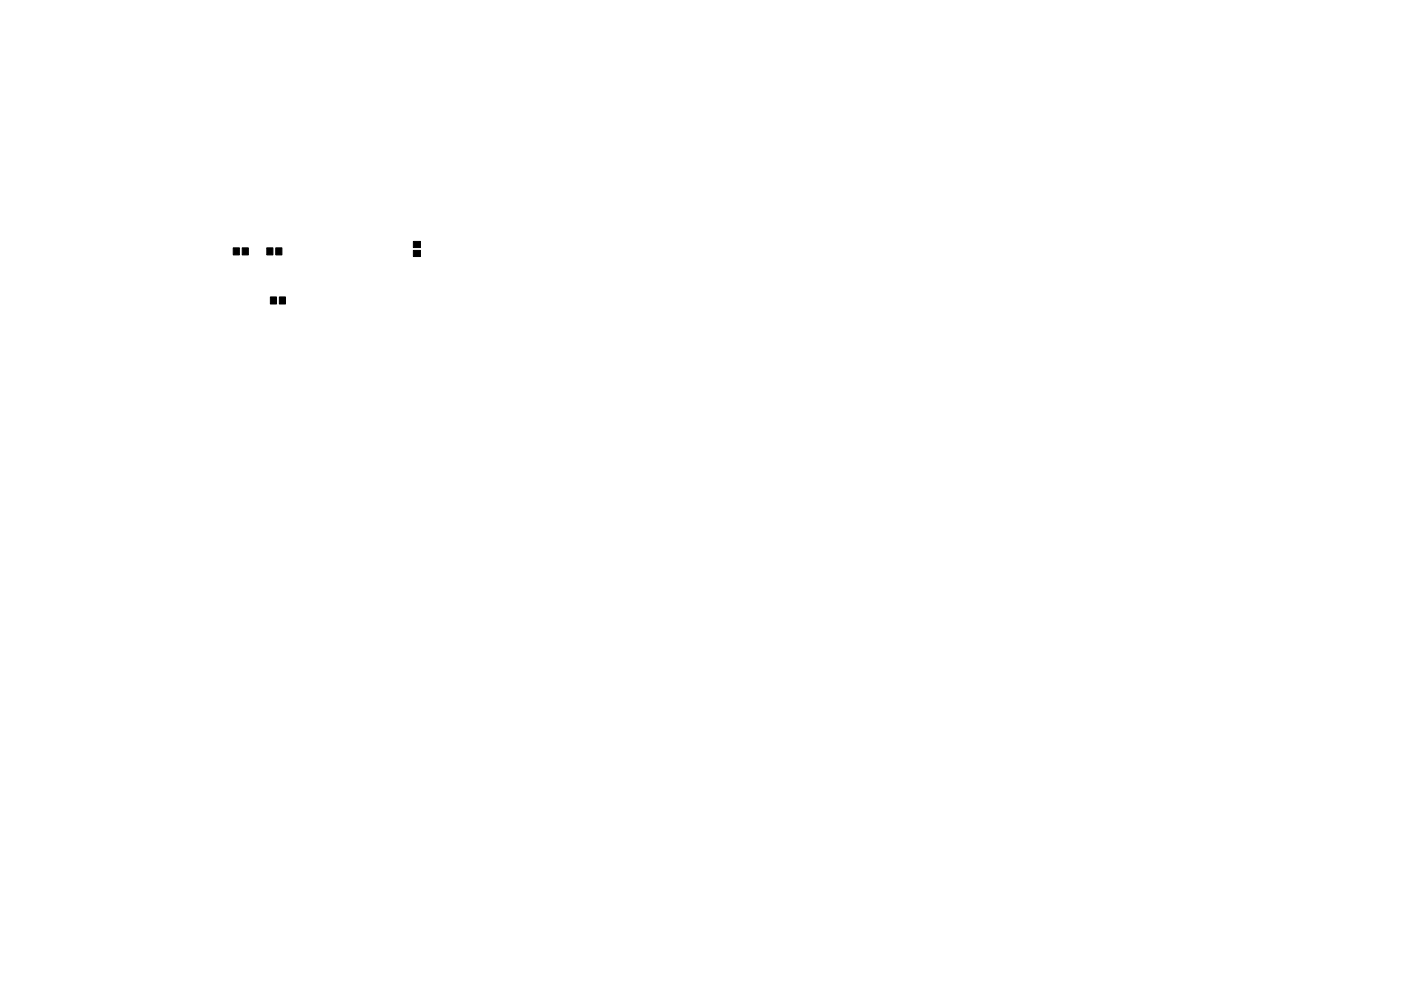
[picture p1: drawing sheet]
<svg xmlns="http://www.w3.org/2000/svg" width="297mm" height="210mm" viewBox="0 0 297 210" stroke-linecap="round" stroke-linejoin="round" font-family="sans-serif">
<path d="M49.5 52.6h1.3v1.5h-1.3zM51.4 52.6h1.3v1.5h-1.3zM56.6 52.6h1.3v1.5h-1.3zM58.5 52.6h1.3v1.5h-1.3zM87.6 51.2h1.5v1.3h-1.5zM87.6 53.1h1.5v1.3h-1.5zM57.3 63h1.3v1.5h-1.3zM59.2 63h1.3v1.5h-1.3z" fill="#000" stroke="#000" stroke-width=".21"/>
</svg>
